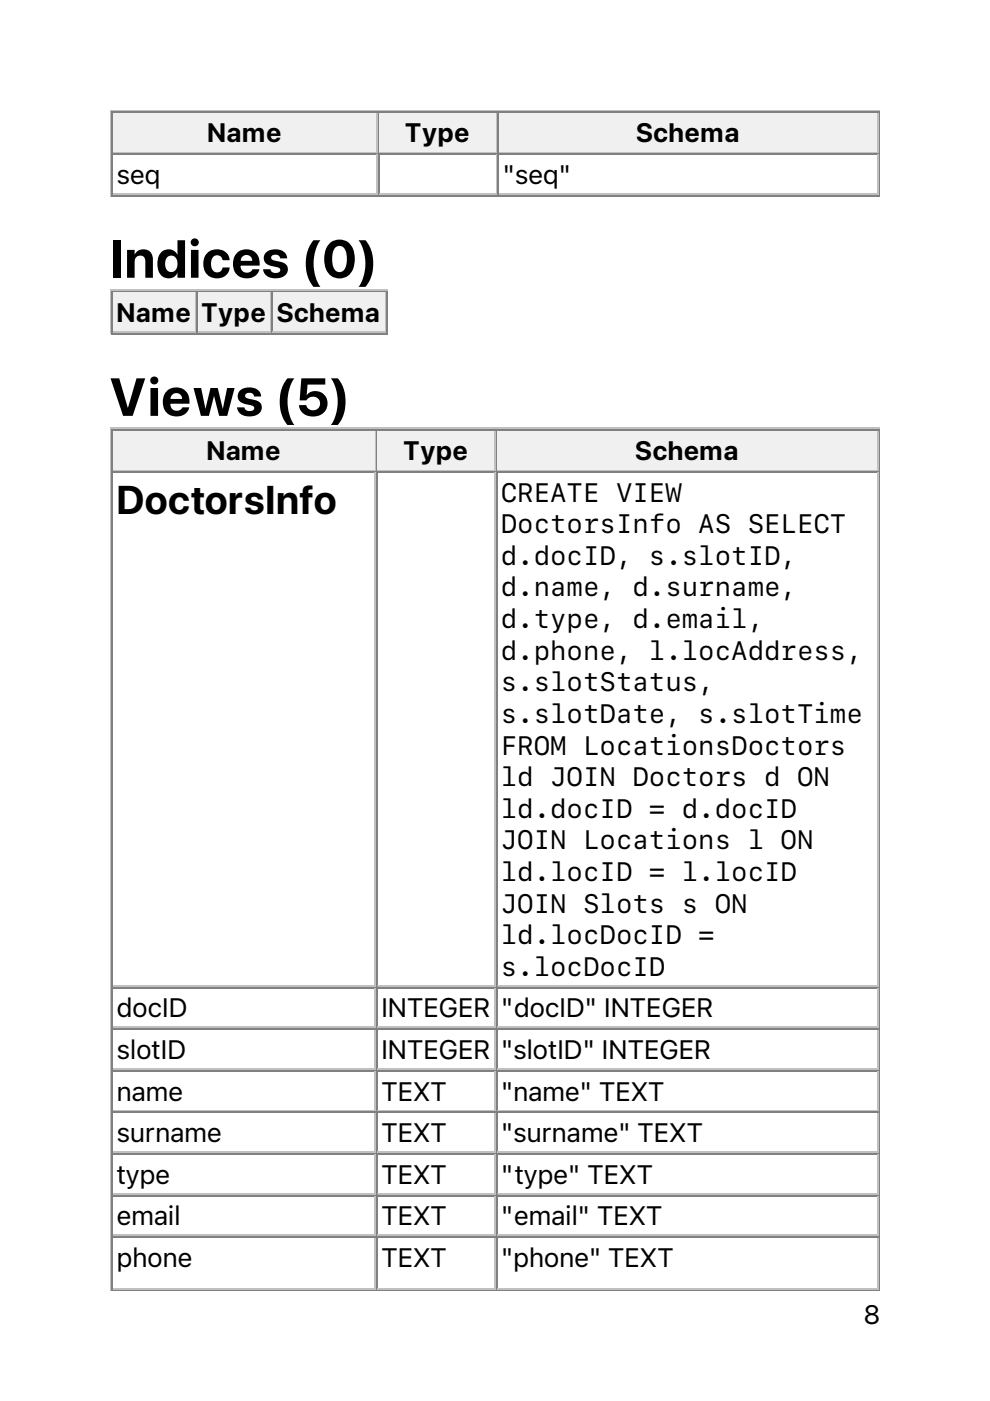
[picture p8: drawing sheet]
<svg xmlns="http://www.w3.org/2000/svg" width="210mm" height="297mm" viewBox="0 0 210 297" stroke-linecap="round" stroke-linejoin="round" font-family="sans-serif">
<defs><g id="words">
<g font-size="11.3">
<text x="23.3" y="58.9">Indices (0)</text>
<text x="23.3" y="88.2">Views (5)</text>
</g>
<text font-size="8.5" x="24.7" y="109.1">DoctorsInfo</text>
<g font-size="5.6">
<text x="44" y="30.2">Name</text>
<text x="85.9" y="30.2">Type</text>
<text x="134.9" y="30.2">Schema</text>
<text x="24.7" y="39">seq</text>
<text x="106.5" y="39">&quot;seq&quot;</text>
<text x="24.7" y="68.3">Name</text>
<text x="42.7" y="68.3">Type</text>
<text x="58.7" y="68.3">Schema</text>
<text x="43.8" y="97.5">Name</text>
<text x="85.6" y="97.5">Type</text>
<text x="134.7" y="97.5">Schema</text>
<text x="106.2" y="106.4">CREATE VIEW</text>
<text x="106.2" y="113.1">DoctorsInfo AS SELECT</text>
<text x="106.2" y="119.8">d.docID, s.slotID,</text>
<text x="106.2" y="126.5">d.name, d.surname,</text>
<text x="106.2" y="133.2">d.type, d.email,</text>
<text x="106.2" y="139.9">d.phone, l.locAddress,</text>
<text x="106.2" y="146.6">s.slotStatus,</text>
<text x="106.2" y="153.3">s.slotDate, s.slotTime</text>
<text x="106.2" y="160">FROM LocationsDoctors</text>
<text x="106.2" y="166.7">ld JOIN Doctors d ON</text>
<text x="106.2" y="173.4">ld.docID = d.docID</text>
<text x="106.2" y="180.1">JOIN Locations l ON</text>
<text x="106.2" y="186.8">ld.locID = l.locID</text>
<text x="106.2" y="193.5">JOIN Slots s ON</text>
<text x="106.2" y="200.2">ld.locDocID =</text>
<text x="106.2" y="206.9">s.locDocID</text>
<text x="24.7" y="215.7">docID</text>
<text x="80.8" y="215.7">INTEGER</text>
<text x="106.2" y="215.7">&quot;docID&quot; INTEGER</text>
<text x="24.7" y="224.5">slotID</text>
<text x="80.8" y="224.5">INTEGER</text>
<text x="106.2" y="224.5">&quot;slotID&quot; INTEGER</text>
<text x="24.7" y="233.4">name</text>
<text x="80.8" y="233.4">TEXT</text>
<text x="106.2" y="233.4">&quot;name&quot; TEXT</text>
<text x="24.7" y="242.2">surname</text>
<text x="80.8" y="242.2">TEXT</text>
<text x="106.2" y="242.2">&quot;surname&quot; TEXT</text>
<text x="24.7" y="251">type</text>
<text x="80.8" y="251">TEXT</text>
<text x="106.2" y="251">&quot;type&quot; TEXT</text>
<text x="24.7" y="259.8">email</text>
<text x="80.8" y="259.8">TEXT</text>
<text x="106.2" y="259.8">&quot;email&quot; TEXT</text>
<text x="24.7" y="268.6">phone</text>
<text x="80.8" y="268.6">TEXT</text>
<text x="106.2" y="268.6">&quot;phone&quot; TEXT</text>
<text x="183.1" y="280.8">8</text>
</g>
</g></defs>
<path d="M23.5 23.3v18.3M23.6 23.5h163M24 32.3h56.1M79.9 24v8.1" fill="none" stroke="#c0c0c0" stroke-width=".35"/>
<path d="M23.8 23.6v8.9M24 23.8h56.1M186.4 23.6v17.7M23.6 41.5h163" fill="none" stroke="#808080" stroke-width=".35"/>
<g fill="#f0f0f0">
<path d="M24 24h55.7v8.1h-55.7z"/>
<path d="M43.7 24.7h16.3v6.7h-16.3z"/>
</g>
<path d="M80.3 23.6v8.9M80.4 23.8h25.1" fill="none" stroke="#808080" stroke-width=".35"/>
<path d="M80.4 32.3h25.1M105.3 24v8.1" fill="none" stroke="#c0c0c0" stroke-width=".35"/>
<g fill="#f0f0f0">
<path d="M80.4 24h24.7v8.1h-24.7z"/>
<path d="M85.7 24.7h14.1v6.7h-14.1z"/>
</g>
<path d="M105.7 23.6v8.9M105.8 23.8h80.5" fill="none" stroke="#808080" stroke-width=".35"/>
<path d="M105.8 32.3h80.5M186.1 24v8.1" fill="none" stroke="#c0c0c0" stroke-width=".35"/>
<g fill="#f0f0f0">
<path d="M105.8 24h80.1v8.1h-80.1z"/>
<path d="M134.8 24.7h22.2v6.7h-22.2z"/>
</g>
<path d="M23.8 32.5v8.8M24 32.6h56.1M80.3 32.5v8.8M80.4 32.6h25.1M105.7 32.5v8.8M105.8 32.6h80.5M23.6 70.7h58.6M23.8 61.7v8.9M24 61.9h17.6M82 61.7v8.9" fill="none" stroke="#808080" stroke-width=".35"/>
<path d="M79.9 32.8v8.1M105.3 32.8v8.1M186.1 32.8v8.1M24 41.1h56.1M80.4 41.1h25.1M105.8 41.1h80.5M23.5 61.4v9.5M23.6 61.6h58.6M24 70.4h17.6M41.5 62.1v8.1" fill="none" stroke="#c0c0c0" stroke-width=".35"/>
<g fill="#f0f0f0">
<path d="M24 62.1h17.3v8.1h-17.3z"/>
<path d="M24.7 62.8h15.9v6.7h-15.9z"/>
</g>
<path d="M41.8 61.7v8.9M42 61.9h15.5" fill="none" stroke="#808080" stroke-width=".35"/>
<path d="M42 70.4h15.5M57.3 62.1v8.1" fill="none" stroke="#c0c0c0" stroke-width=".35"/>
<g fill="#f0f0f0">
<path d="M42 62.1h15.1v8.1h-15.1z"/>
<path d="M42.7 62.8h13.7v6.7h-13.7z"/>
</g>
<path d="M57.7 61.7v8.9M57.9 61.9h23.9" fill="none" stroke="#808080" stroke-width=".35"/>
<path d="M57.9 70.4h23.9M81.7 62.1v8.1" fill="none" stroke="#c0c0c0" stroke-width=".35"/>
<g fill="#f0f0f0">
<path d="M57.9 62.1h23.6v8.1h-23.6z"/>
<path d="M58.6 62.8h22.2v6.7h-22.2z"/>
</g>
<path d="M23.5 90.7v183.1M23.6 90.8h163M24 99.7h55.7M79.6 91.4v8.1" fill="none" stroke="#c0c0c0" stroke-width=".35"/>
<path d="M23.8 91v8.8M24 91.2h55.7M186.4 91v182.4M23.6 273.6h163" fill="none" stroke="#808080" stroke-width=".35"/>
<g fill="#f0f0f0">
<path d="M24 91.4h55.4v8.1h-55.4z"/>
<path d="M43.7 92.1h15.9v6.7h-15.9z"/>
</g>
<path d="M79.9 91v8.8M80.1 91.2h25" fill="none" stroke="#808080" stroke-width=".35"/>
<path d="M80.1 99.7h25M105 91.4v8.1" fill="none" stroke="#c0c0c0" stroke-width=".35"/>
<g fill="#f0f0f0">
<path d="M80.1 91.4h24.7v8.1h-24.7z"/>
<path d="M85.4 92.1h14.1v6.7h-14.1z"/>
</g>
<path d="M105.3 91v8.8M105.5 91.2h80.8" fill="none" stroke="#808080" stroke-width=".35"/>
<path d="M105.5 99.7h80.8M186.1 91.4v8.1" fill="none" stroke="#c0c0c0" stroke-width=".35"/>
<g fill="#f0f0f0">
<path d="M105.5 91.4h80.4v8.1h-80.4z"/>
<path d="M134.4 92.1h22.6v6.7h-22.6z"/>
</g>
<g fill="none" stroke="#808080" stroke-width=".35">
<path d="M23.8 99.8v173.6M79.9 99.8v173.6M105.3 99.8v173.6M24 100h55.7M80.1 100h25M105.5 100h80.8M24 209.4h55.7M24 218.2h55.7M80.1 209.4h25M80.1 218.2h25M105.5 209.4h80.8M105.5 218.2h80.8"/>
<path d="M24 227h55.7M24 235.8h55.7M80.1 227h25M80.1 235.8h25M105.5 227h80.8M105.5 235.8h80.8M24 244.7h55.7M24 253.5h55.7M80.1 244.7h25M80.1 253.5h25M105.5 244.7h80.8M105.5 253.5h80.8"/>
<path d="M24 262.3h55.7M80.1 262.3h25M105.5 262.3h80.8"/>
</g>
<g fill="none" stroke="#c0c0c0" stroke-width=".35">
<path d="M79.6 100.2v108.6M105 100.2v108.6M186.1 100.2v108.6M24 209h55.7M24 217.8h55.7M79.6 209.6v8.1M79.6 218.4v8.1M80.1 209h25M80.1 217.8h25M105 209.6v8.1M105 218.4v8.1M105.5 209h80.8"/>
<path d="M105.5 217.8h80.8M186.1 209.6v8.1M186.1 218.4v8.1M24 226.7h55.7M24 235.5h55.7M79.6 227.2v8.1M79.6 236v8.1M80.1 226.7h25M80.1 235.5h25M105 227.2v8.1M105 236v8.1M105.5 226.7h80.8"/>
<path d="M105.5 235.5h80.8M186.1 227.2v8.1M186.1 236v8.1M24 244.3h55.7M24 253.1h55.7M79.6 244.8v8.1M79.6 253.6v8.2M80.1 244.3h25M80.1 253.1h25M105 244.8v8.1M105 253.6v8.2M105.5 244.3h80.8"/>
<path d="M105.5 253.1h80.8M186.1 244.8v8.1M186.1 253.6v8.2M24 261.9h55.7M24 273.2h55.7M79.6 262.5v10.6M80.1 261.9h25M80.1 273.2h25M105 262.5v10.6M105.5 261.9h80.8M105.5 273.2h80.8M186.1 262.5v10.6"/>
</g>
<use href="#words"/>
</svg>
